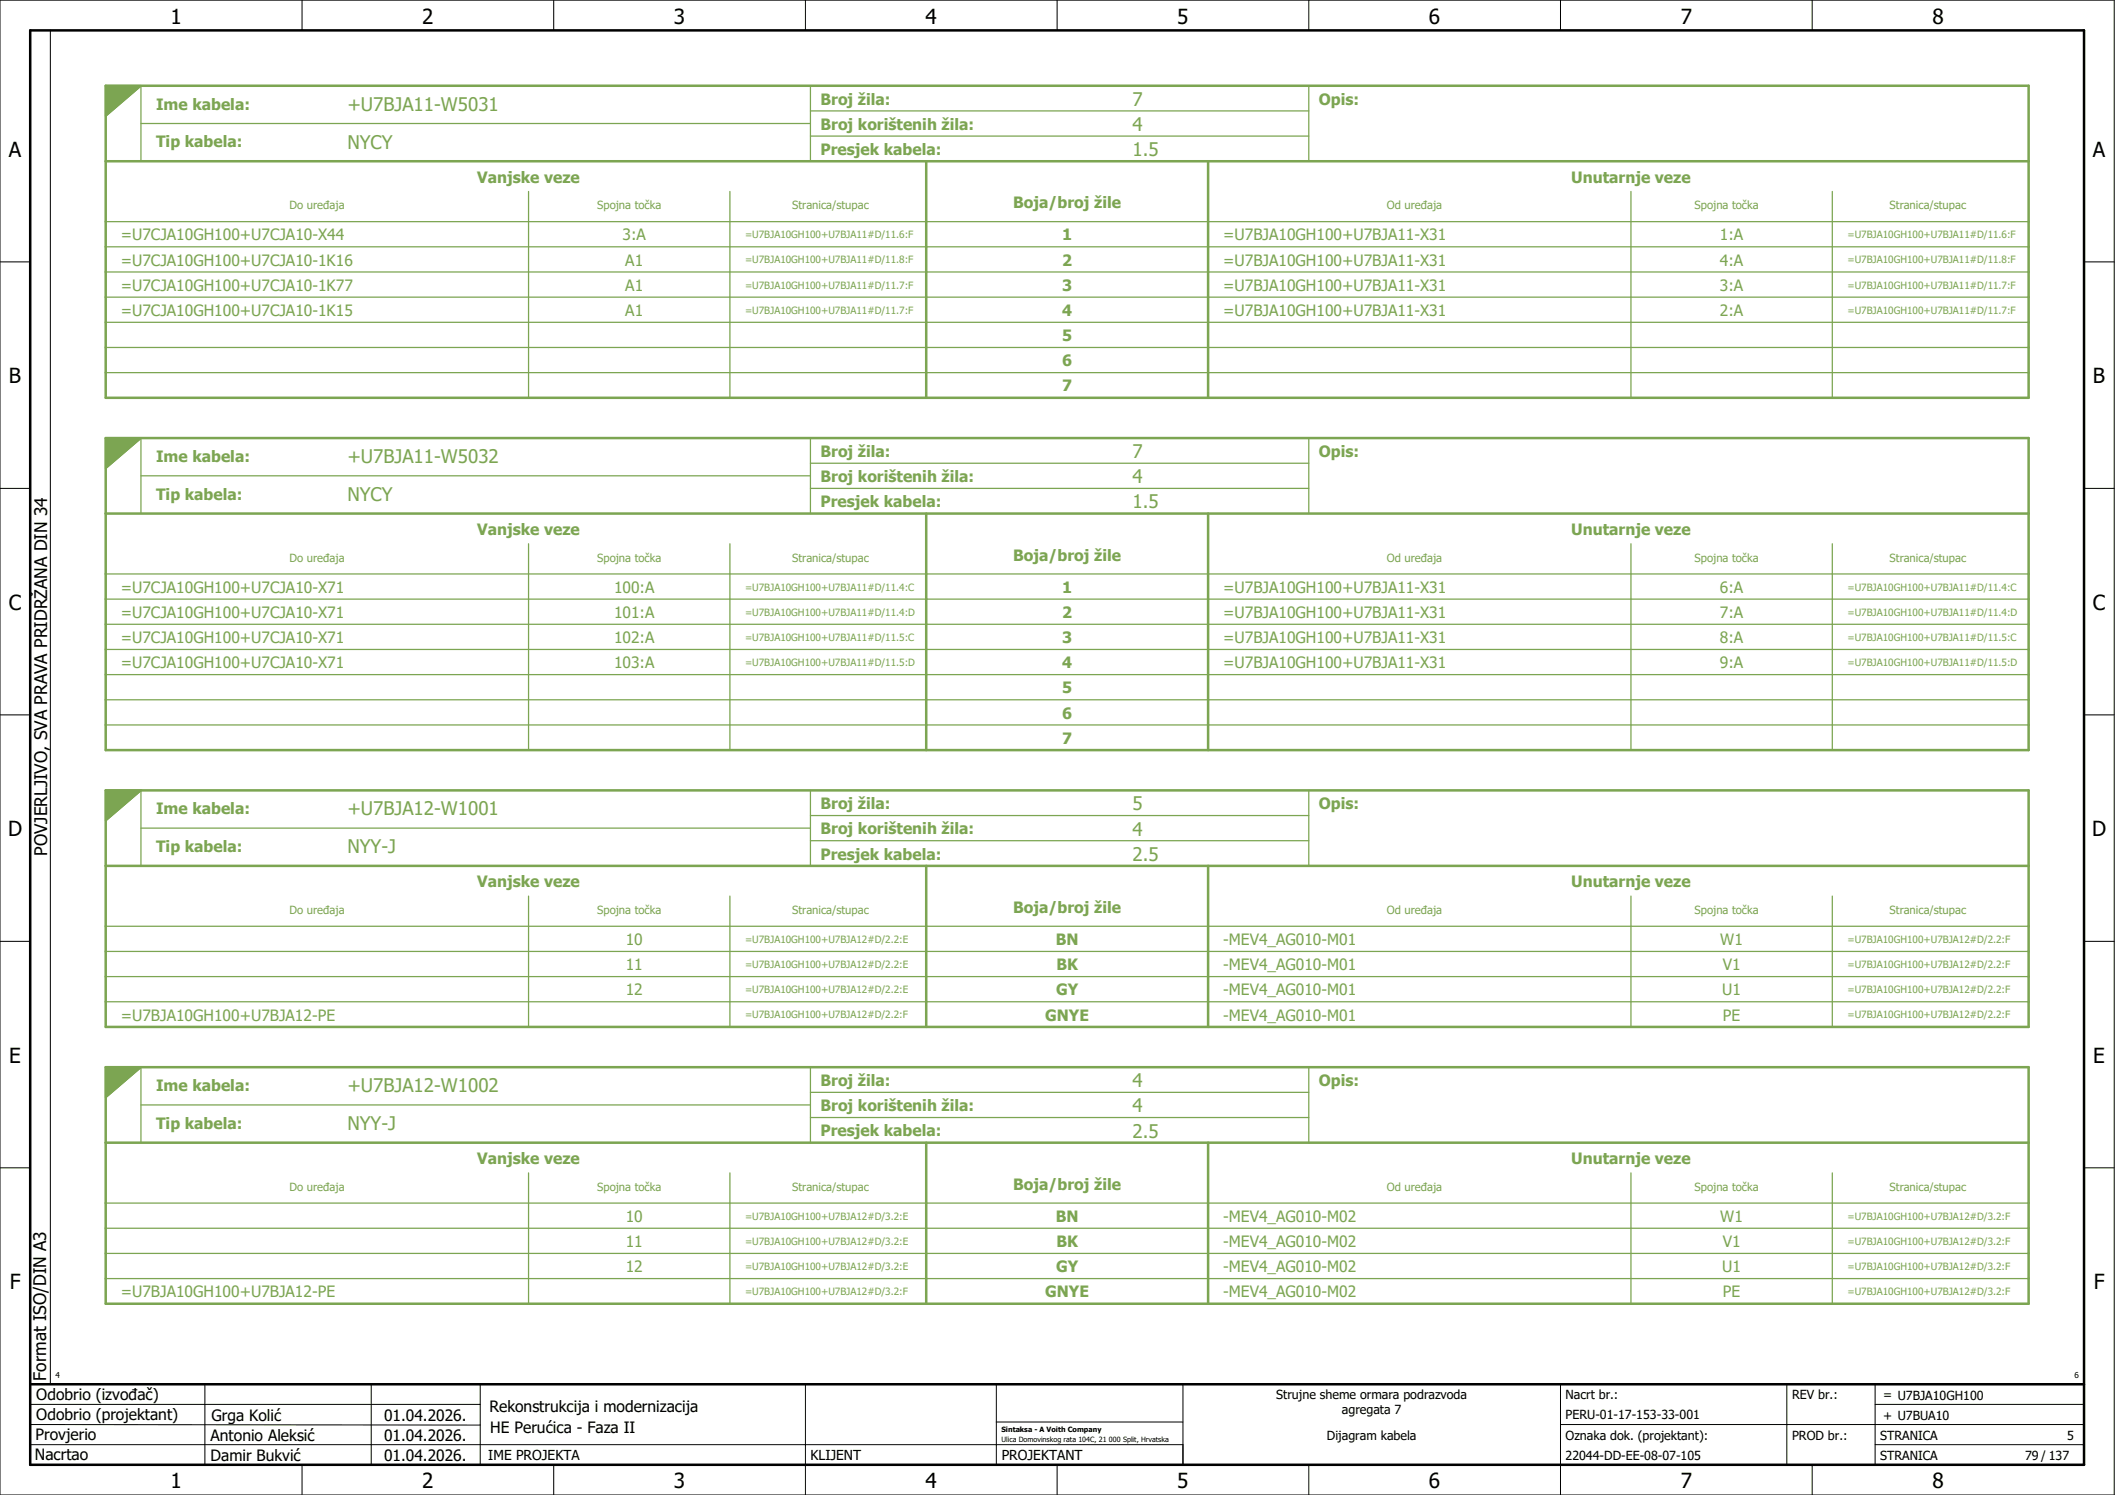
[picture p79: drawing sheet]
<svg xmlns="http://www.w3.org/2000/svg" width="420mm" height="297mm" viewBox="0 0 420 297" stroke-linecap="round" stroke-linejoin="round" font-family="sans-serif">
<defs><g id="words">
<g font-size="4.1">
<text x="33.9" y="4.7">1</text>
<text x="83.9" y="4.7">2</text>
<text x="133.9" y="4.7">3</text>
<text x="183.9" y="4.7">4</text>
<text x="233.9" y="4.7">5</text>
<text x="283.9" y="4.7">6</text>
<text x="333.9" y="4.7">7</text>
<text x="383.9" y="4.7">8</text>
<text x="1.8" y="31.2">A</text>
<text x="415.8" y="31.2">A</text>
<text x="1.8" y="76.2">B</text>
<text x="415.8" y="76.2">B</text>
<text x="1.8" y="121.2">C</text>
<text x="415.8" y="121.2">C</text>
<text x="1.6" y="166.2">D</text>
<text x="415.6" y="166.2">D</text>
<text x="1.8" y="211.2">E</text>
<text x="415.8" y="211.2">E</text>
<text x="1.9" y="256.2">F</text>
<text x="415.9" y="256.2">F</text>
<text x="33.9" y="295.7">1</text>
<text x="83.9" y="295.7">2</text>
<text x="133.9" y="295.7">3</text>
<text x="183.9" y="295.7">4</text>
<text x="233.9" y="295.7">5</text>
<text x="283.9" y="295.7">6</text>
<text x="333.9" y="295.7">7</text>
<text x="383.9" y="295.7">8</text>
</g>
<g font-size="3.7" fill="#7ca552">
<text x="69" y="22">+U7BJA11-W5031</text>
<text x="225" y="21">7</text>
<text x="69" y="29.5">NYCY</text>
<text x="225" y="26">4</text>
<text x="225" y="31">1.5</text>
<text x="69" y="92">+U7BJA11-W5032</text>
<text x="225" y="91">7</text>
<text x="69" y="99.5">NYCY</text>
<text x="225" y="101">1.5</text>
<text x="225" y="96">4</text>
<text x="225" y="161">5</text>
<text x="69" y="162">+U7BJA12-W1001</text>
<text x="225" y="166">4</text>
<text x="69" y="169.5">NYY-J</text>
<text x="225" y="171">2.5</text>
<text x="69" y="217">+U7BJA12-W1002</text>
<text x="225" y="216">4</text>
<text x="225" y="221">4</text>
<text x="69" y="224.5">NYY-J</text>
<text x="225" y="226">2.5</text>
</g>
<g font-size="3.4">
<text x="9.4" y="170" transform="rotate(-90 9.4 170)">POVJERLJIVO, SVA PRAVA PRIDRŽANA DIN 34</text>
<text x="9.2" y="274.3" transform="rotate(-90 9.2 274.3)">Format ISO/DIN A3</text>
</g>
<g font-size="3.1" fill="#7ca552">
<text x="31" y="21.8">Ime kabela:</text>
<text x="163" y="20.8">Broj žila:</text>
<text x="262" y="20.8">Opis:</text>
<text x="31" y="29.3">Tip kabela:</text>
<text x="163" y="25.8">Broj korištenih žila:</text>
<text x="163" y="30.8">Presjek kabela:</text>
<text x="94.8" y="36.3">Vanjske veze</text>
<text x="201.3" y="41.4">Boja/broj žile</text>
<text x="312.1" y="36.3">Unutarnje veze</text>
<text x="24" y="47.8">=U7CJA10GH100+U7CJA10-X44</text>
<text x="123.7" y="47.8">3:A</text>
<text x="211" y="47.8">1</text>
<text x="243" y="47.8">=U7BJA10GH100+U7BJA11-X31</text>
<text x="341.7" y="47.8">1:A</text>
<text x="24" y="52.8">=U7CJA10GH100+U7CJA10-1K16</text>
<text x="124.2" y="52.8">A1</text>
<text x="211" y="52.8">2</text>
<text x="243" y="52.8">=U7BJA10GH100+U7BJA11-X31</text>
<text x="341.7" y="52.8">4:A</text>
<text x="24" y="57.8">=U7CJA10GH100+U7CJA10-1K77</text>
<text x="124.2" y="57.8">A1</text>
<text x="211" y="57.8">3</text>
<text x="243" y="57.8">=U7BJA10GH100+U7BJA11-X31</text>
<text x="341.7" y="57.8">3:A</text>
<text x="24" y="62.8">=U7CJA10GH100+U7CJA10-1K15</text>
<text x="124.2" y="62.8">A1</text>
<text x="211" y="62.8">4</text>
<text x="243" y="62.8">=U7BJA10GH100+U7BJA11-X31</text>
<text x="341.7" y="62.8">2:A</text>
<text x="211" y="67.8">5</text>
<text x="211" y="72.8">6</text>
<text x="211" y="77.8">7</text>
<text x="31" y="91.8">Ime kabela:</text>
<text x="163" y="90.8">Broj žila:</text>
<text x="163" y="95.8">Broj korištenih žila:</text>
<text x="262" y="90.8">Opis:</text>
<text x="31" y="99.3">Tip kabela:</text>
<text x="163" y="100.8">Presjek kabela:</text>
<text x="94.8" y="106.3">Vanjske veze</text>
<text x="312.1" y="106.3">Unutarnje veze</text>
<text x="201.3" y="111.4">Boja/broj žile</text>
<text x="24" y="117.8">=U7CJA10GH100+U7CJA10-X71</text>
<text x="122" y="117.8">100:A</text>
<text x="211" y="117.8">1</text>
<text x="243" y="117.8">=U7BJA10GH100+U7BJA11-X31</text>
<text x="341.7" y="117.8">6:A</text>
<text x="24" y="122.8">=U7CJA10GH100+U7CJA10-X71</text>
<text x="122" y="122.8">101:A</text>
<text x="211" y="122.8">2</text>
<text x="243" y="122.8">=U7BJA10GH100+U7BJA11-X31</text>
<text x="341.7" y="122.8">7:A</text>
<text x="24" y="127.8">=U7CJA10GH100+U7CJA10-X71</text>
<text x="122" y="127.8">102:A</text>
<text x="211" y="127.8">3</text>
<text x="243" y="127.8">=U7BJA10GH100+U7BJA11-X31</text>
<text x="341.7" y="127.8">8:A</text>
<text x="24" y="132.8">=U7CJA10GH100+U7CJA10-X71</text>
<text x="122" y="132.8">103:A</text>
<text x="211" y="132.8">4</text>
<text x="211" y="137.8">5</text>
<text x="243" y="132.8">=U7BJA10GH100+U7BJA11-X31</text>
<text x="341.7" y="132.8">9:A</text>
<text x="211" y="142.8">6</text>
<text x="211" y="147.8">7</text>
<text x="31" y="161.8">Ime kabela:</text>
<text x="163" y="160.8">Broj žila:</text>
<text x="262" y="160.8">Opis:</text>
<text x="163" y="165.8">Broj korištenih žila:</text>
<text x="31" y="169.3">Tip kabela:</text>
<text x="163" y="170.8">Presjek kabela:</text>
<text x="94.8" y="176.3">Vanjske veze</text>
<text x="312.1" y="176.3">Unutarnje veze</text>
<text x="201.3" y="181.4">Boja/broj žile</text>
<text x="124.3" y="187.8">10</text>
<text x="209.7" y="187.8">BN</text>
<text x="243" y="187.8">-MEV4_AG010-M01</text>
<text x="341.8" y="187.8">W1</text>
<text x="124.3" y="192.8">11</text>
<text x="124.3" y="197.8">12</text>
<text x="209.8" y="197.8">GY</text>
<text x="209.9" y="192.8">BK</text>
<text x="243" y="192.8">-MEV4_AG010-M01</text>
<text x="243" y="197.8">-MEV4_AG010-M01</text>
<text x="342.1" y="197.8">U1</text>
<text x="342.2" y="192.8">V1</text>
<text x="24" y="202.8">=U7BJA10GH100+U7BJA12-PE</text>
<text x="207.7" y="202.8">GNYE</text>
<text x="243" y="202.8">-MEV4_AG010-M01</text>
<text x="342.3" y="202.8">PE</text>
<text x="163" y="215.8">Broj žila:</text>
<text x="262" y="215.8">Opis:</text>
<text x="31" y="216.8">Ime kabela:</text>
<text x="163" y="220.8">Broj korištenih žila:</text>
<text x="31" y="224.3">Tip kabela:</text>
<text x="163" y="225.8">Presjek kabela:</text>
<text x="94.8" y="231.3">Vanjske veze</text>
<text x="312.1" y="231.3">Unutarnje veze</text>
<text x="201.3" y="236.4">Boja/broj žile</text>
<text x="124.3" y="242.8">10</text>
<text x="209.7" y="242.8">BN</text>
<text x="243" y="242.8">-MEV4_AG010-M02</text>
<text x="341.8" y="242.8">W1</text>
<text x="124.3" y="247.8">11</text>
<text x="209.9" y="247.8">BK</text>
<text x="243" y="247.8">-MEV4_AG010-M02</text>
<text x="342.2" y="247.8">V1</text>
<text x="24" y="257.8">=U7BJA10GH100+U7BJA12-PE</text>
<text x="124.3" y="252.8">12</text>
<text x="207.7" y="257.8">GNYE</text>
<text x="209.8" y="252.8">GY</text>
<text x="243" y="252.8">-MEV4_AG010-M02</text>
<text x="243" y="257.8">-MEV4_AG010-M02</text>
<text x="342.1" y="252.8">U1</text>
<text x="342.3" y="257.8">PE</text>
</g>
<g font-size="3.1">
<text x="7.2" y="278.1">Odobrio (izvođač)</text>
<text x="97.2" y="280.5">Rekonstrukcija i modernizacija</text>
<text x="7.1" y="286.1">Provjerio</text>
<text x="7.2" y="282.1">Odobrio (projektant)</text>
<text x="41.8" y="286.2">Antonio Aleksić</text>
<text x="42" y="282.3">Grga Kolić</text>
<text x="76.3" y="282.3">01.04.2026.</text>
<text x="76.3" y="286.3">01.04.2026.</text>
<text x="97.4" y="284.8">HE Perućica - Faza II</text>
<text x="6.9" y="290">Nacrtao</text>
<text x="41.8" y="290.3">Damir Bukvić</text>
<text x="76.3" y="290.3">01.04.2026.</text>
</g>
<g font-size="2.7">
<text x="97" y="290.1">IME PROJEKTA</text>
<text x="161" y="290.1">KLIJENT</text>
<text x="199" y="290.1">PROJEKTANT</text>
</g>
<g font-size="2.5">
<text x="253.5" y="278">Strujne sheme ormara podrazvoda</text>
<text x="266.6" y="281">agregata 7</text>
<text x="311" y="278">Nacrt br.:</text>
<text x="356" y="278">REV br.:</text>
<text x="374.1" y="278">= U7BJA10GH100</text>
<text x="263.6" y="286">Dijagram kabela</text>
<text x="311" y="286">Oznaka dok. (projektant):</text>
<text x="311" y="282">PERU-01-17-153-33-001</text>
<text x="356" y="286">PROD br.:</text>
<text x="373.5" y="286">STRANICA</text>
<text x="374.1" y="282.1">+ U7BUA10</text>
<text x="410.6" y="286">5</text>
<text x="311" y="290">22044-DD-EE-08-07-105</text>
<text x="373.5" y="290">STRANICA</text>
<text x="402.3" y="290">79 / 137</text>
</g>
<g font-size="2.2" fill="#7ca552">
<text x="57.5" y="41.6">Do uređaja</text>
<text x="118.6" y="41.6">Spojna točka</text>
<text x="157.4" y="41.6">Stranica/stupac</text>
<text x="275.5" y="41.6">Od uređaja</text>
<text x="336.6" y="41.6">Spojna točka</text>
<text x="375.4" y="41.6">Stranica/stupac</text>
<text x="57.5" y="111.6">Do uređaja</text>
<text x="118.6" y="111.6">Spojna točka</text>
<text x="157.4" y="111.6">Stranica/stupac</text>
<text x="275.5" y="111.6">Od uređaja</text>
<text x="336.6" y="111.6">Spojna točka</text>
<text x="375.4" y="111.6">Stranica/stupac</text>
<text x="57.5" y="181.6">Do uređaja</text>
<text x="118.6" y="181.6">Spojna točka</text>
<text x="157.4" y="181.6">Stranica/stupac</text>
<text x="275.5" y="181.6">Od uređaja</text>
<text x="336.6" y="181.6">Spojna točka</text>
<text x="375.4" y="181.6">Stranica/stupac</text>
<text x="57.5" y="236.6">Do uređaja</text>
<text x="118.6" y="236.6">Spojna točka</text>
<text x="157.4" y="236.6">Stranica/stupac</text>
<text x="275.5" y="236.6">Od uređaja</text>
<text x="336.6" y="236.6">Spojna točka</text>
<text x="375.4" y="236.6">Stranica/stupac</text>
</g>
<g font-size="2" fill="#7ca552">
<text x="148" y="47.3">=U7BJA10GH100+U7BJA11#D/11.6:F</text>
<text x="367" y="47.3">=U7BJA10GH100+U7BJA11#D/11.6:F</text>
<text x="148" y="52.3">=U7BJA10GH100+U7BJA11#D/11.8:F</text>
<text x="367" y="52.3">=U7BJA10GH100+U7BJA11#D/11.8:F</text>
<text x="148" y="57.3">=U7BJA10GH100+U7BJA11#D/11.7:F</text>
<text x="367" y="57.3">=U7BJA10GH100+U7BJA11#D/11.7:F</text>
<text x="148" y="62.3">=U7BJA10GH100+U7BJA11#D/11.7:F</text>
<text x="367" y="62.3">=U7BJA10GH100+U7BJA11#D/11.7:F</text>
<text x="148" y="117.3">=U7BJA10GH100+U7BJA11#D/11.4:C</text>
<text x="367" y="117.3">=U7BJA10GH100+U7BJA11#D/11.4:C</text>
<text x="148" y="122.3">=U7BJA10GH100+U7BJA11#D/11.4:D</text>
<text x="367" y="122.3">=U7BJA10GH100+U7BJA11#D/11.4:D</text>
<text x="148" y="127.3">=U7BJA10GH100+U7BJA11#D/11.5:C</text>
<text x="367" y="127.3">=U7BJA10GH100+U7BJA11#D/11.5:C</text>
<text x="148" y="132.3">=U7BJA10GH100+U7BJA11#D/11.5:D</text>
<text x="367" y="132.3">=U7BJA10GH100+U7BJA11#D/11.5:D</text>
<text x="148" y="187.3">=U7BJA10GH100+U7BJA12#D/2.2:E</text>
<text x="367" y="187.3">=U7BJA10GH100+U7BJA12#D/2.2:F</text>
<text x="148" y="192.3">=U7BJA10GH100+U7BJA12#D/2.2:E</text>
<text x="148" y="197.3">=U7BJA10GH100+U7BJA12#D/2.2:E</text>
<text x="367" y="192.3">=U7BJA10GH100+U7BJA12#D/2.2:F</text>
<text x="367" y="197.3">=U7BJA10GH100+U7BJA12#D/2.2:F</text>
<text x="148" y="202.3">=U7BJA10GH100+U7BJA12#D/2.2:F</text>
<text x="367" y="202.3">=U7BJA10GH100+U7BJA12#D/2.2:F</text>
<text x="148" y="242.3">=U7BJA10GH100+U7BJA12#D/3.2:E</text>
<text x="367" y="242.3">=U7BJA10GH100+U7BJA12#D/3.2:F</text>
<text x="148" y="247.3">=U7BJA10GH100+U7BJA12#D/3.2:E</text>
<text x="367" y="247.3">=U7BJA10GH100+U7BJA12#D/3.2:F</text>
<text x="148" y="252.3">=U7BJA10GH100+U7BJA12#D/3.2:E</text>
<text x="148" y="257.3">=U7BJA10GH100+U7BJA12#D/3.2:F</text>
<text x="367" y="252.3">=U7BJA10GH100+U7BJA12#D/3.2:F</text>
<text x="367" y="257.3">=U7BJA10GH100+U7BJA12#D/3.2:F</text>
</g>
<g font-size="1.6">
<text x="11" y="273.7">4</text>
<text x="412.1" y="273.7">6</text>
</g>
<g font-size="1.4">
<text x="198.9" y="284.4">Sintaksa - A Voith Company</text>
<text x="198.9" y="286.4">Ulica Domovinskog rata 104C, 21 000 Split, Hrvatska</text>
</g>
</g></defs>
<g fill="none" stroke="#000" stroke-width=".2">
<path d="M0 0h420v297h-420zM10 6v269M60 0v6M110 0v6M160 0v6M210 0v6M260 0v6M310 0v6M360 0v6M0 52h6M414 52h6M0 97h6"/>
<path d="M414 97h6M0 142h6M414 142h6M414 176.3v87.4M0 187h6M414 187h6M0 232h6M414 232h6M6 279h89.4M40.7 275v16M73.7 274.9v16M95.4 275.1v16"/>
<path d="M160 275v22M197.9 275.1v16M310 275v22M355 275v16M372.5 279h41.5M372.5 275v16M414 275h-179v16M6 283l89.4 .1M6 287h229M60 291v6M110 291v6M197.9 282.5h37.1"/>
<path d="M210 291v6M260 291v6M310 283h104M360 291v6M372.5 287h41.5"/>
</g>
<path d="M6 6h408v285h-408zM6 275h408" fill="none" stroke="#000" stroke-width=".5"/>
<g fill="none" stroke="#7ca552" stroke-width=".5">
<path d="M21 17h382v62h-382zM21 32h382M184 32v47M240 32v47M21 87h382v62h-382zM21 102h382M184 102v47M240 102v47M21 157h382v47h-382zM21 172h382M184 172v32M240 172v32"/>
<path d="M21 212h382v47h-382zM21 227h382M184 227v32M240 227v32"/>
</g>
<g fill="none" stroke="#7ca552" stroke-width=".25">
<path d="M28 17v15M161 17v15M260 17v15M28 24.5h133M105 38v41M145 38v41M161 22h99M161 27h99M324 38v41M364 38v41M21 44h382M21 49h382"/>
<path d="M21 54h382M21 59h382M21 64h382M21 69h382M21 74h382M21 79h382M28 87v15M28 94.5h133M161 87v15M161 92h99M161 97h99M260 87v15"/>
<path d="M21 114h382M21 119h382M105 108v41M145 108v41M324 108v41M364 108v41M21 124h382M21 129h382M21 134h382M21 139h382M21 144h382M21 149h382"/>
<path d="M28 157v15M161 157v15M260 157v15M28 164.5h133M105 178v26M145 178v26M161 162h99M161 167h99M324 178v26M364 178v26M21 184h382M21 189h382"/>
<path d="M21 194h382M21 199h382M21 204h382M28 212v15M28 219.5h133M161 212v15M161 217h99M260 212v15M21 239h382M105 233v26M145 233v26M161 222h99"/>
<path d="M324 233v26M364 233v26M21 244h382M21 249h382M21 254h382M21 259h382"/>
</g>
<path d="M21 17h7l-7 6zM21 87h7l-7 6zM21 157h7l-7 6zM21 212h7l-7 6z" fill="none" stroke="#7ca552" stroke-width=".35"/>
<g fill="#7ca552" stroke="#7ca552" stroke-width=".2">
<path d="M21 17h7l-7 6z"/>
<path d="M21 87h7l-7 6z"/>
<path d="M21 157h7l-7 6z"/>
<path d="M21 212h7l-7 6z"/>
</g>
<use href="#words"/>
</svg>
